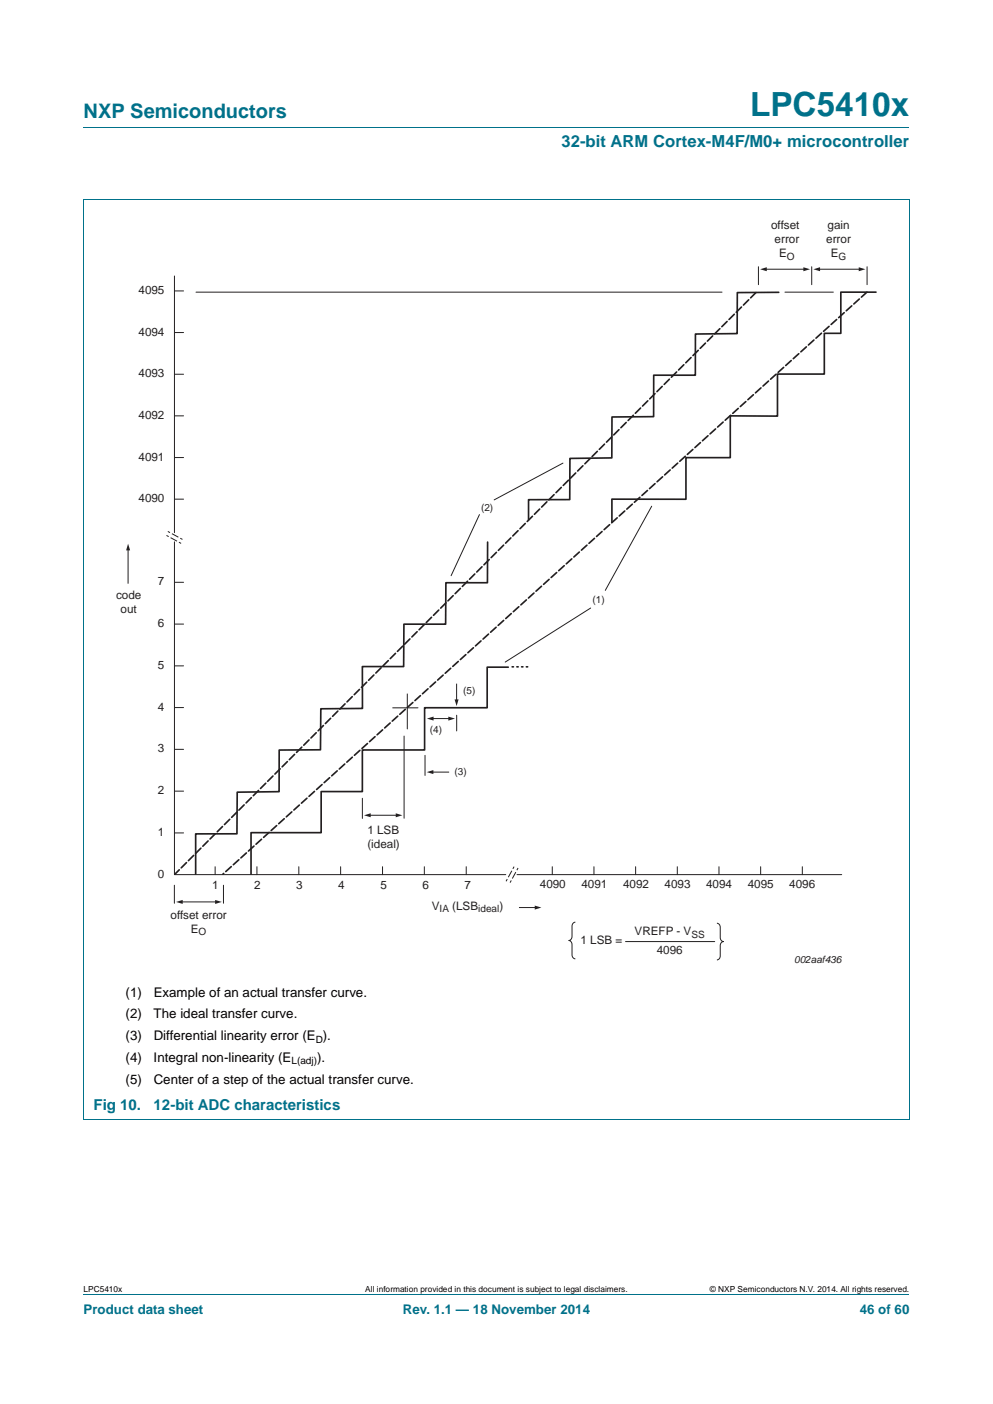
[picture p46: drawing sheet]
<svg xmlns="http://www.w3.org/2000/svg" width="210mm" height="297mm" viewBox="0 0 210 297" stroke-linecap="round" stroke-linejoin="round" font-family="sans-serif">
<defs><g id="words">
<text font-size="7" fill="#00718a" x="158.6" y="24.6">LPC5410x</text>
<text font-size="4.2" fill="#00718a" x="17.7" y="24.9">NXP Semiconductors</text>
<text font-size="3.5" fill="#00718a" x="118.7" y="31.1">32-bit ARM Cortex-M4F/M0+ microcontroller</text>
<g font-size="3.2" fill="#00718a">
<text x="19.8" y="234.8">Fig 10.</text>
<text x="32.5" y="234.8">12-bit ADC characteristics</text>
</g>
<g font-size="2.8">
<text x="26.6" y="210.9">(1)</text>
<text x="26.6" y="215.5">(2)</text>
<text x="32.5" y="215.5">The ideal transfer curve.</text>
<text x="32.5" y="210.9">Example of an actual transfer curve.</text>
<text x="26.6" y="220.1">(3)</text>
<text x="32.5" y="220.1">Differential linearity error (E ).</text>
<text x="26.6" y="224.7">(4)</text>
<text x="32.5" y="224.7">Integral non-linearity (E</text>
<text x="67.1" y="224.7">).</text>
<text x="26.6" y="229.2">(5)</text>
<text x="32.5" y="229.2">Center of a step of the actual transfer curve.</text>
</g>
<g font-size="2.8" fill="#00718a">
<text x="17.7" y="277.9">Product data sheet</text>
<text x="85.2" y="277.9">Rev. 1.1 — 18 November 2014</text>
<text x="181.8" y="277.9">46 of 60</text>
</g>
<g font-size="2.5" fill="#231f20">
<text x="163.1" y="48.5">offset</text>
<text x="163.8" y="51.5">error</text>
<text x="174.7" y="51.5">error</text>
<text x="175" y="48.5">gain</text>
<text x="164.8" y="54.4">E</text>
<text x="175.7" y="54.4">E</text>
<text x="29.3" y="62.2">4095</text>
<text x="29.3" y="71">4094</text>
<text x="29.3" y="79.8">4093</text>
<text x="29.3" y="88.6">4092</text>
<text x="29.3" y="97.4">4091</text>
<text x="29.3" y="106.2">4090</text>
<text x="33.4" y="123.8">7</text>
<text x="24.6" y="126.8">code</text>
<text x="25.5" y="129.8">out</text>
<text x="33.4" y="132.7">6</text>
<text x="33.4" y="141.5">5</text>
<text x="33.4" y="150.3">4</text>
<text x="33.4" y="159.2">3</text>
<text x="33.4" y="168">2</text>
<text x="33.4" y="176.9">1</text>
<text x="77.7" y="176.5">1 LSB</text>
<text x="77.7" y="179.5">(ideal)</text>
<text x="33.4" y="185.7">0</text>
<text x="44.8" y="188.1">1</text>
<text x="53.7" y="188.1">2</text>
<text x="62.6" y="188.1">3</text>
<text x="71.5" y="188.1">4</text>
<text x="80.4" y="188.1">5</text>
<text x="89.3" y="188.1">6</text>
<text x="98.2" y="188.1">7</text>
<text x="114.2" y="187.9">4090</text>
<text x="122.9" y="187.9">4091</text>
<text x="131.7" y="187.9">4092</text>
<text x="140.5" y="187.9">4093</text>
<text x="149.3" y="187.9">4094</text>
<text x="158.1" y="187.9">4095</text>
<text x="166.9" y="187.9">4096</text>
<text x="36.1" y="194.4">offset error</text>
<text x="40.4" y="197.3">E</text>
<text x="91.3" y="192.5">V</text>
<text x="95.6" y="192.5">(LSB</text>
<text x="105.6" y="192.5">)</text>
<text x="134.2" y="197.9">VREFP - V</text>
<text x="122.8" y="199.8">1 LSB =</text>
<text x="138.9" y="201.8">4096</text>
</g>
<g font-size="2.1" fill="#231f20">
<text x="166.4" y="54.9">O</text>
<text x="177.3" y="54.9">G</text>
<text x="101.7" y="108.1">(2)</text>
<text x="125.3" y="127.6">(1)</text>
<text x="97.9" y="146.9">(5)</text>
<text x="90.9" y="155.2">(4)</text>
<text x="96.1" y="164">(3)</text>
<text x="42" y="197.8">O</text>
<text x="93" y="193">IA</text>
<text x="101.1" y="193">ideal</text>
<text x="146.2" y="198.4">SS</text>
<text x="167.9" y="203.7">002aaf436</text>
</g>
<g font-size="2.1">
<text x="66.8" y="220.6">D</text>
<text x="61.6" y="225.2">L(adj)</text>
</g>
<g font-size="1.8">
<text x="17.7" y="273.3">LPC5410x</text>
<text x="77.2" y="273.3">All information provided in this document is subject to legal disclaimers.</text>
<text x="150.1" y="273.3">© NXP Semiconductors N.V. 2014. All rights reserved.</text>
</g>
</g></defs>
<path d="M17.7 27h174.6M17.6 42.2h174.7M17.7 42.2v194.7M192.3 42.2v194.7M17.6 236.9h174.7M17.7 273.9h174.6" fill="none" stroke="#00718a" stroke-width=".21"/>
<g fill="none" stroke="#231f20" stroke-width=".21">
<path d="M36.9 58.4v54.3M160.4 56.4v3.8M171.6 56.4v3.8M183.4 56.4v3.8M37 61.6h1.8M37 70.4h1.8M37 79.2h1.8M41.4 61.8h111.3M166 61.8h10.2M37 88h1.8M37 96.8h1.8M119 98l-14.5 7.8"/>
<path d="M27.1 116.2v7.2M36.9 114.6v70.4M37 105.6h1.8M101.4 108.9l-6 12.9M137.8 107.1l-9.8 17.8M37 123.2h1.8M37 132h1.8M124.9 128.6l-18.1 11.5M37 140.9h1.8M37 149.7h1.8M37 158.5h1.8M83 149.8h5.4"/>
<path d="M85.4 155.7v17.4M86.1 146.8v7.4M89.9 159.8v4.3M96.6 151.3v3.3M37 167.4h1.8M37 176.2h1.8M76.6 168.9v4.3M36.9 187.3v3.8M36.9 185h70.1M45.5 183.4v1.6M47.3 187.3v3.8M54.3 183.4v1.6"/>
<path d="M63.2 183.4v1.6M72 183.4v1.6M80.9 183.4v1.6M89.7 183.4v1.6M98.6 183.4v1.6M109.3 185h68.7M116.8 183.4v1.6M125.6 183.4v1.6M132.3 199.2h18.8M134.4 183.4v1.6M143.2 183.4v1.6M152 183.4v1.6"/>
<path d="M160.8 183.4v1.6M169.7 183.4v1.6"/>
</g>
<path d="M164.7 61.8l-8.8 .1v8.7l-8.8 .1-.1 8.7h-8.8v8.7l-8.8 .1v8.7l-8.9 .1v8.7h-8.7v4.3M185.2 61.8h-7.4v8.7h-3.5v8.6h-9.9v8.9h-10v8.8h-9.3v8.8h-15.7M103.1 114.7v8.6h-8.8l-.1 8.8h-8.8v8.9h-8.8v8.9l-8.8 .1v8.6l-8.8 .1v8.8l-8.8 .1-.1 8.8h-8.7v8.5M129.4 105.7v4.8M107.5 141.2h-4.5v8.5h-13.2v9h-13.2v8.8h-8.7v8.7h-14.8v8.7" fill="none" stroke="#231f20" stroke-width=".35"/>
<path d="M159.8 61.9l-122.8 123M183.3 61.8l-136.2 123.1" fill="none" stroke="#231f20" stroke-width=".35" stroke-dasharray="1.6 .6"/>
<path d="M108.3 141.1h3.7" fill="none" stroke="#231f20" stroke-width=".35" stroke-dasharray=".3 .7"/>
<path d="M27.1 115l.4 1.4h-.8z" fill="#231f20"/>
<path d="M161.9 57h8.3" fill="none" stroke="#231f20" stroke-width=".21"/>
<g fill="#231f20">
<path d="M169.9 56.5l1.4 .5-1.4 .4z"/>
<path d="M160.7 57l1.4-.5v.9z"/>
</g>
<path d="M173.2 57h8.7" fill="none" stroke="#231f20" stroke-width=".21"/>
<g fill="#231f20">
<path d="M181.6 56.5l1.4 .5-1.4 .4z"/>
<path d="M172 57l1.4-.5v.9z"/>
</g>
<path d="M78.1 172.5h5.9" fill="none" stroke="#231f20" stroke-width=".21"/>
<g fill="#231f20">
<path d="M83.7 172.1l1.4 .4-1.4 .4z"/>
<path d="M77 172.5l1.4-.4v.8z"/>
</g>
<path d="M91.4 152h3.7" fill="none" stroke="#231f20" stroke-width=".21"/>
<g fill="#231f20">
<path d="M94.8 151.6l1.4 .4-1.4 .5z"/>
<path d="M90.3 152l1.4-.4v.8z"/>
</g>
<path d="M109.8 192h3.6" fill="none" stroke="#231f20" stroke-width=".21"/>
<path d="M113.1 191.6l1.4 .4-1.4 .4z" fill="#231f20"/>
<path d="M91.4 163.4h3.5" fill="none" stroke="#231f20" stroke-width=".21"/>
<path d="M90.2 163.4l1.4-.5v.9z" fill="#231f20"/>
<path d="M96.6 144.7v3.6" fill="none" stroke="#231f20" stroke-width=".21"/>
<path d="M96.1 148h.9l-.4 1.4z" fill="#231f20"/>
<path d="M38.4 190.8h7.4" fill="none" stroke="#231f20" stroke-width=".21"/>
<g fill="#231f20">
<path d="M45.5 190.4l1.4 .4-1.4 .4z"/>
<path d="M37.2 190.8l1.4-.4v.8z"/>
</g>
<path d="M121.7 195.1a.79 .79 0 0 0-.7 .8v2.2a.79 .79 0 0 1-.7 .9 .79 .79 0 0 1 .7 .8v2.2a.79 .79 0 0 0 .7 .9M151.6 195.3a.79 .79 0 0 1 .7 .9v2.2a.79 .79 0 0 0 .7 .8 .79 .79 0 0 0-.7 .9v2.1a.79 .79 0 0 1-.7 .9" fill="none" stroke="#231f20" stroke-width=".21"/>
<path d="M35.5 112.4l3.1 1.7-.3 .9-3.1-1.7z" fill="#fff"/>
<path d="M38.3 115l-3.1-1.7M38.6 114.1l-3.1-1.7" fill="none" stroke="#231f20" stroke-width=".21" stroke-dasharray=".5 .5 1.6 .5 .5 .5 .5 1.6 .5 .5" stroke-linecap="butt"/>
<path d="M108.7 183.3l.9 .3-1.7 3.1-.9-.2z" fill="#fff"/>
<path d="M107 186.5l1.7-3.2M107.9 186.7l1.7-3.1" fill="none" stroke="#231f20" stroke-width=".21" stroke-dasharray=".5 .5 1.6 .5 .5 .5 .5 1.6 .5 .5" stroke-linecap="butt"/>
<use href="#words"/>
</svg>
